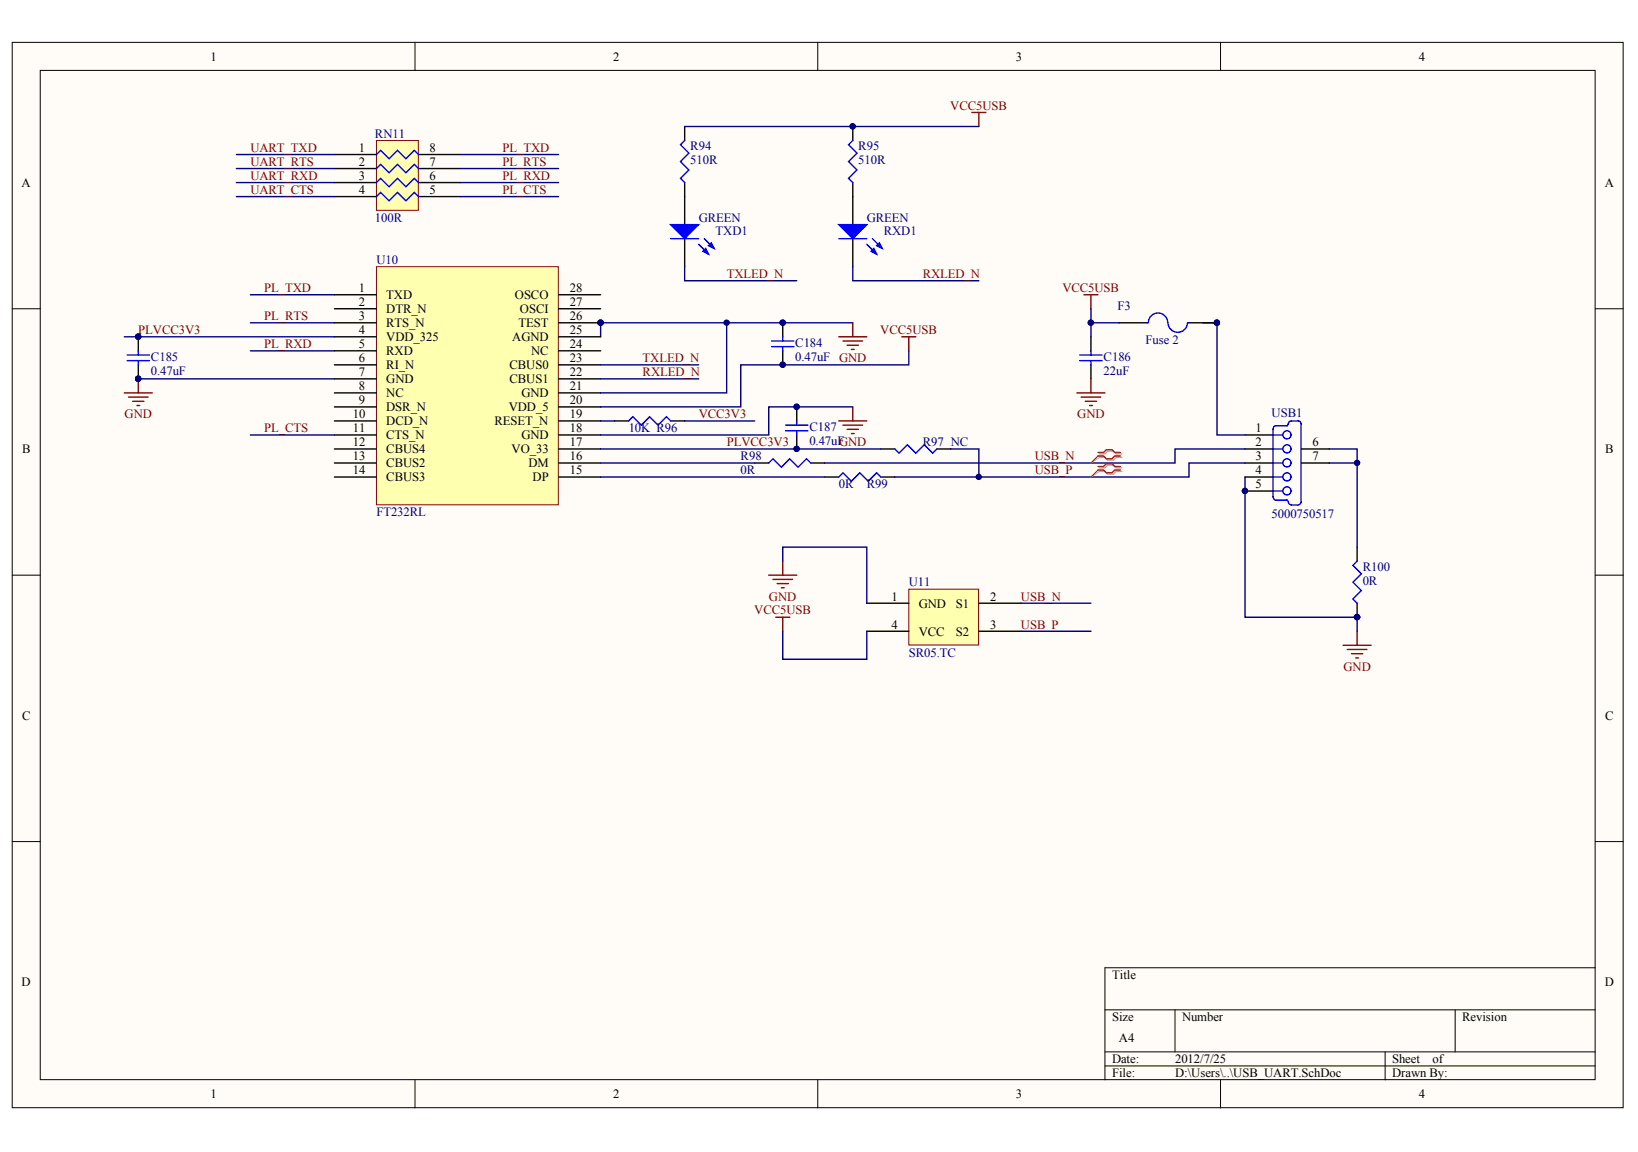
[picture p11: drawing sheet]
<svg xmlns="http://www.w3.org/2000/svg" width="289mm" height="203mm" viewBox="0 0 289 203" stroke-linecap="round" stroke-linejoin="round" font-family="sans-serif">
<defs><g id="words">
<g font-size="2.2">
<text x="37.1" y="10.7">1</text>
<text x="108.2" y="10.7">2</text>
<text x="179.2" y="10.7">3</text>
<text x="250.2" y="10.7">4</text>
<text x="63.3" y="26.8">1</text>
<text x="63.3" y="29.2">2</text>
<text x="75.8" y="29.2">7</text>
<text x="75.8" y="26.8">8</text>
<text x="3.8" y="33">A</text>
<text x="63.3" y="31.7">3</text>
<text x="63.3" y="34.2">4</text>
<text x="75.8" y="34.2">5</text>
<text x="75.8" y="31.7">6</text>
<text x="283" y="33">A</text>
<text x="63.3" y="51.5">1</text>
<text x="63.3" y="54">2</text>
<text x="68.1" y="52.7">TXD</text>
<text x="90.8" y="52.7">OSCO</text>
<text x="100.5" y="54">27</text>
<text x="100.5" y="51.5">28</text>
<text x="63.3" y="56.5">3</text>
<text x="63.3" y="58.9">4</text>
<text x="68.1" y="55.2">DTR_N</text>
<text x="68.1" y="57.7">RTS_N</text>
<text x="91.5" y="57.7">TEST</text>
<text x="91.7" y="55.2">OSCI</text>
<text x="100.5" y="58.9">25</text>
<text x="100.5" y="56.5">26</text>
<text x="63.3" y="61.4">5</text>
<text x="63.3" y="63.9">6</text>
<text x="68.1" y="60.2">VDD_325</text>
<text x="68.1" y="62.6">RXD</text>
<text x="68.1" y="65.1">RI_N</text>
<text x="89.9" y="65.1">CBUS0</text>
<text x="90.4" y="60.2">AGND</text>
<text x="93.7" y="62.6">NC</text>
<text x="100.5" y="63.9">23</text>
<text x="100.5" y="61.4">24</text>
<text x="63.3" y="66.3">7</text>
<text x="63.3" y="68.8">8</text>
<text x="63.3" y="71.3">9</text>
<text x="68.1" y="67.6">GND</text>
<text x="68.1" y="70.1">NC</text>
<text x="89.9" y="67.6">CBUS1</text>
<text x="92" y="70.1">GND</text>
<text x="100.5" y="71.3">20</text>
<text x="100.5" y="68.8">21</text>
<text x="100.5" y="66.3">22</text>
<text x="62.2" y="73.8">10</text>
<text x="62.2" y="76.2">11</text>
<text x="68.1" y="72.5">DSR_N</text>
<text x="68.1" y="75">DCD_N</text>
<text x="68.1" y="77.5">CTS_N</text>
<text x="87.2" y="75">RESET_N</text>
<text x="89.7" y="72.5">VDD_5</text>
<text x="92" y="77.5">GND</text>
<text x="100.5" y="76.2">18</text>
<text x="100.5" y="73.8">19</text>
<text x="221.5" y="76.2">1</text>
<text x="3.9" y="80">B</text>
<text x="62.2" y="78.7">12</text>
<text x="62.2" y="81.2">13</text>
<text x="62.2" y="83.7">14</text>
<text x="68.1" y="80">CBUS4</text>
<text x="68.1" y="82.4">CBUS2</text>
<text x="90.2" y="80">VO_33</text>
<text x="93.2" y="82.4">DM</text>
<text x="100.5" y="83.7">15</text>
<text x="100.5" y="81.2">16</text>
<text x="100.5" y="78.7">17</text>
<text x="221.5" y="78.7">2</text>
<text x="221.5" y="81.2">3</text>
<text x="221.5" y="83.7">4</text>
<text x="231.5" y="81.2">7</text>
<text x="231.5" y="78.7">6</text>
<text x="283.1" y="80">B</text>
<text x="68.1" y="84.9">CBUS3</text>
<text x="94" y="84.9">DP</text>
<text x="221.5" y="86.1">5</text>
<text x="157.2" y="105.9">1</text>
<text x="162" y="107.2">GND</text>
<text x="168.6" y="107.2">S1</text>
<text x="174.6" y="105.9">2</text>
<text x="157.2" y="110.9">4</text>
<text x="162" y="112.1">VCC</text>
<text x="168.6" y="112.1">S2</text>
<text x="174.6" y="110.9">3</text>
<text x="3.9" y="126.9">C</text>
<text x="283.1" y="126.9">C</text>
<text x="3.8" y="173.9">D</text>
<text x="196.2" y="172.7">Title</text>
<text x="283" y="173.9">D</text>
<text x="196.2" y="180.1">Size</text>
<text x="197.4" y="183.8">A4</text>
<text x="208.5" y="180.1">Number</text>
<text x="257.9" y="180.1">Revision</text>
<text x="196.2" y="187.5">Date:</text>
<text x="196.2" y="190">File:</text>
<text x="207.3" y="187.5">2012/7/25</text>
<text x="207.3" y="190">D:\Users\..\USB_UART.SchDoc</text>
<text x="245.6" y="187.5">Sheet</text>
<text x="245.6" y="190">Drawn By:</text>
<text x="252.7" y="187.5">of</text>
<text x="37.1" y="193.7">1</text>
<text x="108.2" y="193.7">2</text>
<text x="179.2" y="193.7">3</text>
<text x="250.2" y="193.7">4</text>
</g>
<g font-size="2.2" fill="#800000">
<text x="167.6" y="19.4">VCC5USB</text>
<text x="44.2" y="26.8">UART_TXD</text>
<text x="44.2" y="29.2">UART_RTS</text>
<text x="88.6" y="26.8">PL_TXD</text>
<text x="88.6" y="29.2">PL_RTS</text>
<text x="44.2" y="31.7">UART_RXD</text>
<text x="44.2" y="34.2">UART_CTS</text>
<text x="88.6" y="31.7">PL_RXD</text>
<text x="88.6" y="34.2">PL_CTS</text>
<text x="46.6" y="51.5">PL_TXD</text>
<text x="128.2" y="49">TXLED_N</text>
<text x="162.8" y="49">RXLED_N</text>
<text x="187.4" y="51.5">VCC5USB</text>
<text x="24.4" y="58.9">PLVCC3V3</text>
<text x="46.6" y="56.5">PL_RTS</text>
<text x="155.3" y="58.9">VCC5USB</text>
<text x="46.6" y="61.4">PL_RXD</text>
<text x="113.4" y="63.9">TXLED_N</text>
<text x="113.4" y="66.3">RXLED_N</text>
<text x="22" y="73.8">GND</text>
<text x="46.6" y="76.2">PL_CTS</text>
<text x="123.2" y="73.8">VCC3V3</text>
<text x="190" y="73.8">GND</text>
<text x="128.2" y="78.7">PLVCC3V3</text>
<text x="182.5" y="81.2">USB_N</text>
<text x="182.5" y="83.7">USB_P</text>
<text x="135.6" y="105.9">GND</text>
<text x="180.1" y="105.9">USB_N</text>
<text x="133" y="108.4">VCC5USB</text>
<text x="180.1" y="110.9">USB_P</text>
<text x="237" y="118.3">GND</text>
</g>
<g font-size="2.2" fill="#000080">
<text x="66.1" y="24.3">RN11</text>
<text x="121.8" y="29">510R</text>
<text x="121.8" y="26.5">R94</text>
<text x="151.4" y="29">510R</text>
<text x="151.4" y="26.5">R95</text>
<text x="66.1" y="39.1">100R</text>
<text x="123.2" y="39.1">GREEN</text>
<text x="126.2" y="41.4">TXD1</text>
<text x="152.9" y="39.1">GREEN</text>
<text x="155.9" y="41.4">RXD1</text>
<text x="66.4" y="46.6">U10</text>
<text x="197.1" y="54.7">F3</text>
<text x="26.6" y="63.6">C185</text>
<text x="140.3" y="63.6">0.47uF GND</text>
<text x="140.3" y="61.1">C184</text>
<text x="194.7" y="63.6">C186</text>
<text x="202.1" y="60.6">Fuse 2</text>
<text x="26.6" y="66.1">0.47uF</text>
<text x="194.7" y="66.1">22uF</text>
<text x="110.9" y="76.2">10K R96</text>
<text x="142.8" y="76">C187</text>
<text x="224.3" y="73.5">USB1</text>
<text x="130.6" y="83.7">0R</text>
<text x="130.6" y="81.2">R98</text>
<text x="142.8" y="78.5">0.47uFGND</text>
<text x="162.8" y="78.7">R97 NC</text>
<text x="148" y="86.1">0R</text>
<text x="152.9" y="86.1">R99</text>
<text x="66.4" y="91.1">FT232RL</text>
<text x="224.3" y="91.3">5000750517</text>
<text x="240.4" y="100.7">R100</text>
<text x="160.3" y="103.4">U11</text>
<text x="240.4" y="103.2">0R</text>
<text x="160.3" y="115.8">SR05.TC</text>
</g>
</g></defs>
<g fill="#fffcf8" stroke="#000" stroke-width=".18">
<path d="M2.2 7.5h284.1v187.9h-284.1z"/>
<path d="M7.1 12.4h274.3v178h-274.3z"/>
</g>
<g fill="none" stroke="#000" stroke-width=".18">
<path d="M73.2 7.5v4.9M144.2 7.5v4.9M215.3 7.5v4.9M2.2 54.5h4.9M281.4 54.5h4.9M2.2 101.5h4.9M281.4 101.5h4.9M2.2 148.4h4.9M281.4 148.4h4.9M194.9 178.1h86.5M207.3 178.1v7.4M256.7 178.1v7.4"/>
<path d="M281.4 170.7h-86.5v19.8M73.2 190.5v4.9M144.2 190.5v4.9M194.9 185.5h86.5M194.9 188h86.5M215.3 190.5v4.9M244.3 185.5v5"/>
</g>
<g fill="none" stroke="#000" stroke-width=".25">
<path d="M24.4 59.4v2.5M138.1 56.9v2.5M192.4 59.4v2.5M24.4 64.4v2.4M138.1 61.9v2.5M140.5 71.8v2.4M140.5 76.7v2.5M155.4 79.2h2.4M165.2 79.2h2.5M192.4 64.4v2.4M133.1 81.7h2.5M143 81.7h2.5"/>
<path d="M145.5 84.1h2.4M155.4 84.1h2.4M239.4 96.5v2.5M239.4 106.4v2.5"/>
</g>
<g fill="#000080" stroke="#000080" stroke-width=".18">
<circle cx="24.4" cy="66.8" r=".47"/>
<circle cx="24.4" cy="59.4" r=".47"/>
<circle cx="140.5" cy="79.2" r=".47"/>
<circle cx="140.5" cy="71.8" r=".47"/>
<circle cx="138.1" cy="64.3" r=".48"/>
<circle cx="138.1" cy="56.9" r=".48"/>
<circle cx="239.4" cy="108.8" r=".48"/>
<circle cx="214.6" cy="56.9" r=".47"/>
<circle cx="192.4" cy="56.9" r=".47"/>
<circle cx="239.4" cy="81.6" r=".48"/>
<circle cx="172.6" cy="84.1" r=".47"/>
<circle cx="105.9" cy="56.9" r=".48"/>
</g>
<g fill="none" stroke="#00f" stroke-width=".25">
<path d="M138.1 59.4v.8M22.4 62.6h4M22.4 63.6h4M24.4 61.9v.7M24.4 63.6v.8M136.1 60.2h3.9M136.1 61.1h3.9M138.1 61.1v.8M138.6 75h3.9M138.6 76h3.9M140.5 74.2v.8M140.5 76v.7"/>
<path d="M157.8 79.2l.8 .7 1.5-1.4 1.4 1.4 1.5-1.4 1.5 1.4 .7-.7M190.5 62.6h3.9M190.5 63.6h3.9M192.4 61.9v.7M192.4 63.6v.8M135.6 81.7l.7-.8 1.5 1.5 1.5-1.5 1.5 1.5 1.5-1.5 .7 .8M147.9 84.1l.8-.7 1.5 1.5 1.5-1.5 1.4 1.5 1.5-1.5 .8 .7M239.4 99l-.8 .7 1.5 1.5-1.5 1.5 1.5 1.5-1.5 1.5 .8 .7"/>
</g>
<g fill="none" stroke="#800000" stroke-width=".25">
<path d="M147.9 59.4h5M150.4 56.9v2.5M159.1 59.4h2.4M160.3 59.4v2.5M191.2 52h2.5M192.4 52v2.5M21.9 69.3h5M22.7 70h3.4M23.4 70.8h2M24.1 71.5h.5M24.4 66.8v2.5M147.9 74.2h5"/>
<path d="M148.7 75h3.5M148.7 60.2h3.5M149.4 75.7h2M149.4 60.9h2M150.2 76.5h.5M150.2 61.6h.5M150.4 71.8v2.4M190 69.3h4.9M190.7 70h3.5M191.4 70.8h2M192.2 71.5h.5M192.4 66.8v2.5"/>
<path d="M236.9 113.8h5M237.6 114.6h3.5M238.4 115.3h2M239.1 116h.5M239.4 111.3v2.5"/>
</g>
<g fill="none" stroke="#000080" stroke-width=".25">
<path d="M44.2 52h14.8M44.2 56.9h14.8M150.4 56.9h-44.5v2.5M192.4 54.5v2.4h5M192.4 56.9v2.5M212.2 56.9h2.5v19.8h4.9M24.4 66.8h34.6M44.2 61.9h14.8M44.2 76.7h14.8M167.7 79.2h5v4.9M219.6 79.2h-12.3v2.5h-61.8M234.4 79.2h5v17.3"/>
<path d="M219.6 84.1v24.8h19.8v2.4M219.6 81.7h-9.9v2.4h-51.9M234.4 81.7h5"/>
</g>
<path d="M66.4 24.8h7.4v12.3h-7.4z" fill="#ffffb0" stroke="#800000" stroke-width=".18"/>
<g fill="none" stroke="#000" stroke-width=".25">
<path d="M59 27.3h7.4M59 29.7h7.4M59 32.2h7.4M59 34.7h7.4M73.8 27.3h7.4M73.8 29.7h7.4M73.8 32.2h7.4M73.8 34.7h7.4M219.6 79.2h5M219.6 76.7h5M229.5 79.2h4.9M219.6 81.7h5"/>
<path d="M219.6 84.1h5M219.6 86.6h5M229.5 81.7h4.9"/>
</g>
<g fill="none" stroke="#00f" stroke-width=".25">
<path d="M66.4 27.3l.7-.8 1.5 1.5 1.5-1.5 1.5 1.5 1.5-1.5 .7 .8M66.4 29.7l.7-.7 1.5 1.5 1.5-1.5 1.5 1.5 1.5-1.5 .7 .7M66.4 32.2l.7-.7 1.5 1.4 1.5-1.4 1.5 1.4 1.5-1.4 .7 .7M66.4 34.7l.7-.8 1.5 1.5 1.5-1.5 1.5 1.5 1.5-1.5 .7 .8M224.6 79.2h1.7M224.6 76.7h1.7M224.8 75.2l-.2 .5v11.9l.2 .6M227.2 74.7l-.2 .4h-2.1M227.3 74.7a.47 .47 0 0 1 .5-.5h1.2a.48 .48 0 0 1 .5 .5v13.9l-.3 .4h-.2M224.6 84.1h1.7M224.6 81.7h1.7M224.6 86.6h1.7"/>
<path d="M224.9 88.2h2.1M226.9 88.1l.3 .4M227.3 88.6l.2 .4h.3M227.8 89.1h1.2"/>
<circle cx="227" cy="79.2" r=".72"/>
<circle cx="227" cy="76.7" r=".72"/>
<circle cx="227" cy="84.1" r=".72"/>
<circle cx="227" cy="86.6" r=".72"/>
<circle cx="227" cy="81.6" r=".72"/>
</g>
<path d="M41.7 27.3h17.3M41.7 29.7h17.3M41.7 32.2h17.3M41.7 34.7h17.3M81.2 27.3h17.3M81.2 29.7h17.3M81.2 32.2h17.3M81.2 34.7h17.3" fill="none" stroke="#000080" stroke-width=".25"/>
<path d="M193.9 80.1h1l.5-.5h1l.5 .5h1M193.9 80.7h1l.5 .5h1l.5-.5h1M193.9 82.5h1l.5-.5h1l.5 .5h1M193.9 83.2h1l.5 .4h1l.5-.4h1" fill="none" stroke="#d0a19e" stroke-width=".25"/>
<path d="M193.9 80.7l-1.5 1M193.9 83.2l-1.5 .9" fill="none" stroke="#d0a19e" stroke-width=".18"/>
<path d="M193.7 79.8h1l.4-.5h1l.5 .5h1M193.7 80.4h1l.4 .5h1l.5-.5h1M193.7 82.3h1l.4-.5h1l.5 .5h1M193.7 82.9h1l.4 .5h1l.5-.5h1" fill="none" stroke="#f00" stroke-width=".25"/>
<path d="M193.7 80.4l-1.3 1.3M193.7 82.9l-1.3 1.2" fill="none" stroke="#f00" stroke-width=".18"/>
<circle cx="219.6" cy="86.6" r=".47" fill="#000080" stroke="#000080" stroke-width=".18"/>
<path d="M66.4 47h32.1v42h-32.1z" fill="#ffffb0" stroke="#800000" stroke-width=".18"/>
<g fill="none" stroke="#000" stroke-width=".25">
<path d="M120.8 22.3v2.5M120.8 32.2v7.4M150.4 22.3v2.5M150.4 32.2v7.4M59 52h7.4M59 54.5h7.4M59 56.9h7.4M59 59.4h7.4M98.5 52h7.4M98.5 54.5h7.4M98.5 56.9h7.4M98.5 59.4h7.4"/>
<path d="M120.8 42.1v4.9M150.4 42.1v4.9M59 61.9h7.4M59 64.4h7.4M59 66.8h7.4M59 69.3h7.4M59 71.8h7.4M59 74.2h7.4M59 76.7h7.4M59 79.2h7.4M98.5 61.9h7.4M98.5 64.4h7.4"/>
<path d="M98.5 66.8h7.4M98.5 69.3h7.4M98.5 71.8h7.4M98.5 74.2h7.4M98.5 76.7h7.4M98.5 79.2h7.4M59 81.7h7.4M59 84.1h7.4M98.5 81.7h7.4M98.5 84.1h7.4"/>
</g>
<g fill="#000080" stroke="#000080" stroke-width=".18">
<circle cx="105.9" cy="56.9" r=".48"/>
<circle cx="128.2" cy="56.9" r=".48"/>
<circle cx="150.4" cy="22.3" r=".47"/>
<circle cx="24.4" cy="59.4" r=".47"/>
</g>
<path d="M120.8 22.3h51.9M21.9 59.4h37.1M120.8 47v2.5h19.7M128.2 56.9v12.4h-22.3M150.4 47v2.5h22.3M105.9 64.4h17.3M105.9 66.8h17.3M105.9 79.2h49.5M150.4 71.8h-14.8v4.9h-29.7M160.3 61.9v2.5h-29.6v7.4h-24.8M105.9 81.7h27.2M105.9 84.1h39.6" fill="none" stroke="#000080" stroke-width=".25"/>
<g fill="#00f" stroke="#00f" stroke-width=".25">
<path d="M147.9 39.6h5l-2.5 2.5z"/>
<path d="M154.1 43.8l.5 1-1-.5z"/>
<path d="M155.1 42.8l.5 1-1-.5z"/>
<path d="M118.3 39.6h4.9l-2.4 2.5z"/>
<path d="M124.5 43.8l.5 1-1-.5z"/>
<path d="M125.5 42.8l.5 1-1-.5z"/>
</g>
<path d="M120.8 24.8l-.8 .7 1.5 1.5-1.5 1.5 1.5 1.5-1.5 1.5 .8 .7M150.4 24.8l-.7 .7 1.5 1.5-1.5 1.5 1.5 1.5-1.5 1.5 .7 .7M118.3 42.1h4.9M123.2 43.1l1.8 1.7M124.2 42.1l1.8 1.7M147.9 42.1h5M152.9 43.1l1.7 1.7M153.9 42.1l1.7 1.7" fill="none" stroke="#00f" stroke-width=".25"/>
<path d="M171.4 19.8h2.5M172.7 19.8v2.5" fill="none" stroke="#800000" stroke-width=".25"/>
<path d="M160.3 103.9h12.3v9.9h-12.3z" fill="#ffffb0" stroke="#800000" stroke-width=".18"/>
<path d="M197.4 56.9h4.9M209.7 56.9h5M108.4 74.2h2.5M118.3 74.2h2.5M152.9 106.4h7.4M152.9 111.3h7.4M172.7 106.4h7.4M172.7 111.3h7.4" fill="none" stroke="#000" stroke-width=".25"/>
<circle cx="214.6" cy="56.9" r=".47" fill="#000080" stroke="#000080" stroke-width=".18"/>
<path d="M202.3 56.9h.3M202.6 56.9a1.71 1.71 0 0 1 1.7-1.7 1.71 1.71 0 0 1 1.7 1.7M206 56.9a1.72 1.72 0 0 0 1.7 1.7 1.72 1.72 0 0 0 1.8-1.6M209.5 56.9h.2M110.9 74.2l.7-.7 1.5 1.5 1.5-1.5 1.5 1.5 1.5-1.5 .7 .7" fill="none" stroke="#00f" stroke-width=".25"/>
<path d="M138.1 99v2.5M135.6 101.5h4.9M136.3 102.2h3.5M136.8 108.9h2.5M137.1 102.9h2M137.8 103.7h.5M138.1 108.9v2.4" fill="none" stroke="#800000" stroke-width=".25"/>
<path d="M105.9 74.2h2.5M120.8 74.2h12.3M138.1 99v-2.5h14.8v9.9M138.1 111.3v5h14.8v-5M180.1 106.4h12.3M180.1 111.3h12.3" fill="none" stroke="#000080" stroke-width=".25"/>
<use href="#words"/>
</svg>
